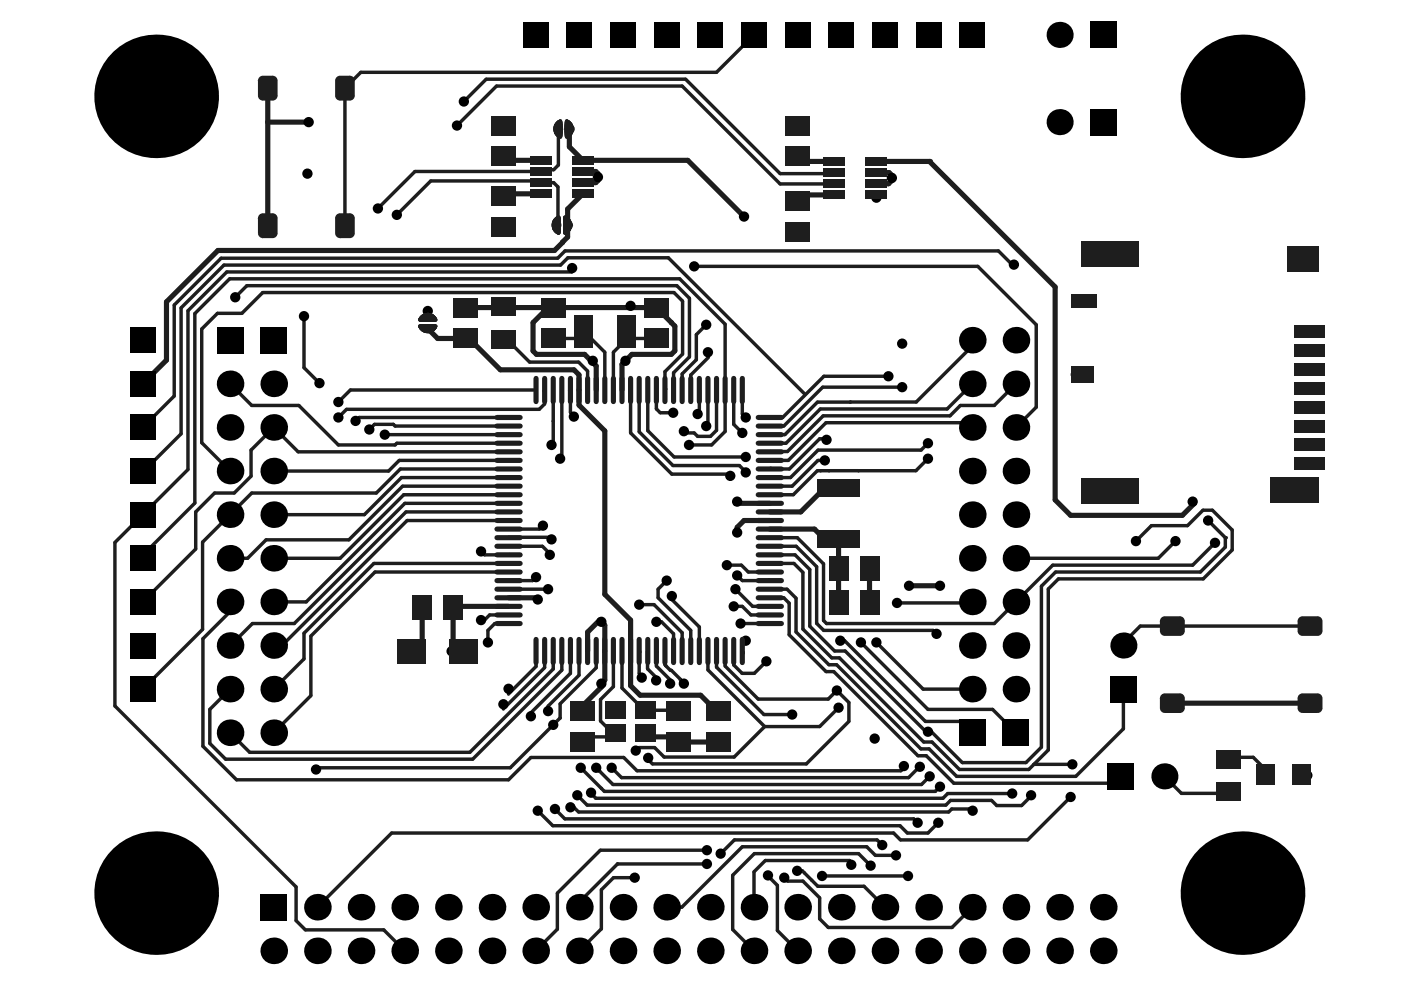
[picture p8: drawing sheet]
<svg xmlns="http://www.w3.org/2000/svg" width="297mm" height="210mm" viewBox="0 0 297 210" stroke-linecap="round" stroke-linejoin="round" font-family="sans-serif">
<g fill="none" stroke="#1e1e1e" stroke-width=".73">
<path d="M118.4 35l-1 1h-2.4l-.3 .4M118.4 25.9v1.4M121.3 56.8l-.1 .9M46.1 66.4h5.2M116.9 71.8h.4M122.7 76.8l1.9 1.9v4M123.1 71.7v.1M123.8 71.7h1.5M132.2 70.3v2.9M132.9 73.2h-1.4l-1.4 1.5M139.2 71.8h.3M73.5 86.8l-1.8 1.7"/>
<path d="M76.1 88.5l-.7 .7M84.1 94l-.3 .3M115.5 85.6l-1.2 1.2M115.5 82.7l-.2 .1M117.3 89.3h.1M117.3 94l-.4 .3M117.3 82.7h.1M120.9 87.4l.4 .4M121.3 87.8l.4 .5M121.3 87.8h.1M139.2 86.7l.8 .8M45.5 104.5h4.2"/>
<path d="M102 116.9l.7 .7M107.9 117.6h-.1M107.9 113.9l-.1 .1M115 115.8l1.6 1.6v.2M115.1 111.5l-.7 .7M116.5 113.9l.4 .5M48.8 136.9h.1M103.8 130.4l-1.1 1.1h-.7M104.9 132.2h2.9M113.7 138v3.3M113.7 122.4l-.8 .7M115.5 138v3.6"/>
<path d="M117.3 138v3.8M135.5 138l.2 .2M135.5 128.2h3.2M137.3 138v3.8M139.2 131.8h1.1M139.3 138.2l-.1-.2v3.2M139.5 124.9v1.8M107.8 146v1.1M112.6 151.1v.8M118.8 152.2l-1.5 1.5M118.8 152.2h.1M127.3 152.9l2.5 2.4h.8l-.9 .9"/>
<path d="M130.1 145.6l-2.8 2.7M134.8 159.1l.6-.6h3.4l2 2M136.1 143.3v.4M136.6 150.6h.2M139.1 143.6v.7M120.9 171.2h.8M122.4 168.6l2.1 2.1M123.1 162.8h.1M125.3 168.1v.1M127.1 163.5h.1M127.5 167.2h.1M127.5 167.2l.6 .6"/>
<path d="M137.4 160.7v.4l.9 .9M62.8 195.2l1.9 2M122.8 191.3v1.1M130.9 183.2h.1"/>
</g>
<g fill="none" stroke="#1e1e1e" stroke-width="1.1">
<path d="M106.7 33.2l.8 .8M107.2 41.1l-.5 .4M120.3 48.1v2.2M123.6 41.1l-3.3 3.2M90.7 69.7l2.1 2.1M90.7 65.9v.9l-.2 .2 .2 .3M113 74.4l.7 .7M116.2 65.2h1.1M121.7 78.4l1.1 1.1M132.6 76.5l-.7 .7M96.1 137.8l-.4 .3M127.1 131.5l1.1 1.1"/>
<path d="M128.2 144.2l-.7 .7v.8M136.8 155.3l.9 .9"/>
</g>
<circle cx="143.9" cy="156.2" r=".55" fill="#1e1e1e"/>
<g fill="none" stroke="#1e1e1e" stroke-width=".73">
<path d="M142.8 79v3.7l.2-.2M142.9 62l1.8 1.8M146.5 79.5v3.2M147.6 76.3l-3 3v3.4M145.5 91.8h1.7l.7 .7M148.3 87.4l-.4 .4M151.9 91.2l-1.3 1.3M153.7 91.5l-2.8 2.8M153.7 119.8h.4M154.7 100.5l.1 .2v.9M142.4 126.4v.7M150.1 138v4"/>
<path d="M151.9 138v3.5M153.7 138v3.2M155.6 138v3M142.1 144.1v.8M144.3 144v.2l.7 .7M162.3 182.4l-2.4 2.5M162.8 185.6v.1"/>
</g>
<path d="M143.1 69.1v5.3l-.8 .7M154.1 156.2l.2 .2" fill="none" stroke="#1e1e1e" stroke-width="1.1"/>
<circle cx="157.4" cy="138.4" r=".36" fill="#1e1e1e"/>
<g fill="none" stroke="#1e1e1e" stroke-width=".73">
<path d="M156.8 98.7l1.3 1.5M157.4 87.8l.7 .7M173.3 99.8h2.5M173.4 97.6h1.5M173.8 93h1.2l.2 .2M174 99.8h.1M175.8 99.8h.1M180.3 85.2v.1M182 99.8h.1M157.4 128.6l1.8 1.8M158.1 135.8l-.7 .8v1.8M166.9 124.9l1.9 1.9"/>
<path d="M173.1 132.2l1.5 1.5M174.6 131.6l.6 .6M176.3 139.5h1.7M175.7 140.9h1.7M177.4 146.4l-1.8 1.8M195.2 158.8h1.8M189.5 176.6l1.4 1.5M190.8 175.1l1.6 1.5M191.6 162.4v.4l-.6 .6M193.7 173.6l.9 .8M194.6 160.2h1.8M195.1 162.4l-.1 .2"/>
<path d="M198.9 174.8v-.4l-2.2 2.2M199.3 166.8l-1 1M169 184.6h1.1l.5 .5M173.8 194.8l1.8 1.8M174.3 185.4l.4 .3M180.1 182.4l.4 .4v.6M182 181l2.6 2.5"/>
</g>
<path d="M169 33.2l1.1 1M188.5 36.6l.6 .6v1.1M170.4 41.3l-1.4 1.3M174.9 114.4h2.9M174.9 103.4h2.9" fill="none" stroke="#1e1e1e" stroke-width="1.1"/>
<circle cx="196.3" cy="155.1" r=".36" fill="#1e1e1e"/>
<path d="M196.7 94l-1.4 1.4M197.8 133.7l.8 .7M196.7 155.1h.8" fill="none" stroke="#1e1e1e" stroke-width=".73"/>
<circle cx="197.1" cy="34.2" r=".55" fill="#1e1e1e"/>
<g fill="none" stroke="#1e1e1e" stroke-width=".73">
<path d="M103.1 16.8l-4.8 4.7M114.3 38.4l.4 .3h2.7l.9 .9v8.1M214.6 56.1h.4M36.9 64.7v19.3M64.5 67v11M128.2 74.7v8M130.1 74.7v8M206.1 72.1v1.3M228.1 79.4h.4M58 90.6l-4.8 4.8v5.6M74.3 82.7l-2.6 2.5M79.4 90l-1.1 1.1"/>
<path d="M83.4 90l.4 .3M115.5 82.7v2.9M117.3 89.3v4.7M120.9 82.7l-.1 .2M203.6 86l-2.2 2.2M249.2 114.7l-3.6 3.7M255.1 108.2h2M257.6 115.1l-4.7 4.7M48.8 127.6v2.1M64.5 134.3v5.4M103.4 133.7v2.5M120.9 138v4.8"/>
<path d="M122.8 138v5.2M130.1 138v7.6M135.5 138v4.8l.6 .5M44.5 150.4v7.2M106.7 149.3v1M116.2 149.7v1.1M118.8 149.2v3M127.3 148.3v4.6M137.3 141.8l1.8 1.8M143.9 149.7l-.9 .9M203.7 153l2.4 2.4M220.8 158.4l-3.3 3.3"/>
<path d="M222.3 159l-4.2 4.2M238.2 145.6v.5M114 171.9l3.2 3.2M121.7 171.2l1 1M127.1 163.5l2.9 2.8M129.7 162.8l2.1 2.1M201.8 171.5h3.7M210.2 169.7l1.1 1.1M218.6 168.6v.2l-2 2M260.4 160.6h5.3M62.8 188.1v7.1M118.2 189.4v7.6l-4.6 4.6"/>
<path d="M130.1 186.1l-2.6 2.6v8.2"/>
</g>
<path d="M56.8 18.7v7.2M120.7 31.1l2.9 2.9M120.3 44.3v3.4M35.3 64v12.4M116.2 65.2l-3.2 3.2v6M122.8 79.5v6.4M131.9 77.2v5.5M223.7 106l3.3 3.3M96.1 128.9v8.9M113.7 126.7l.3 .4M124.6 134v4M128.2 132.6v11.6" fill="none" stroke="#1e1e1e" stroke-width="1.1"/>
<circle cx="143.9" cy="157.3" r=".55" fill="#1e1e1e"/>
<g fill="none" stroke="#1e1e1e" stroke-width=".73">
<path d="M73.1 18.7v29.2M118.4 27.3v7.7M165.4 36.8h11.5M120.4 54.7l-1.5 1.5M211.7 53.2l2.9 2.9M38.4 65.3v26.7M39.9 65.9v33.6M41.3 66.5v40.2M42.8 69.8v24.1M55.7 62l-4.4 4.4M64.5 78l2.5 2.5M112.3 76.8h10.4"/>
<path d="M117.3 71.8h5.8M125.3 71.7l2.9 3M132.8 70.3l1.4 1.5h5M141 78.8v3.9l.2-.2M143.5 60.6l2.7 2.6v12.5l-3.4 3.3M144.7 63.8v11.3M149.7 68.9l-2.1 2v5.4M153.7 68.7v22.8M174.7 79.8h13.7M219.7 68.9v17.4M30.3 99.9h.2M53.4 86h10"/>
<path d="M71.7 94.3h12.1M79.4 90h4M84.9 99.4l-5.1 5.1M117.3 82.7v6.6M119.1 96.9l-.3 .4M120.9 82.7v4.7M135.5 82.7v8.9M137.3 82.7v8.6l5.6 5.6h15.2M139.2 82.7v4M140 87.5h2.7M142.7 98.7h14.1M146.1 94.3h4.8"/>
<path d="M147.9 92.5h2.7M148.3 82.7v4.7M150.1 82.7v7.3l-.4 .3M151.9 82.7v8.5M155.6 82.7v7.3M157.4 82.7v5.1M163.2 94h3.5M163.2 97.6h3.9M163.2 92.2h3.2M163.4 99.3l-.2 .1h4.2M165.9 88.5h-2.7l-.2 .2M167 95.7l-3.8 .1"/>
<path d="M173.3 99.8l-5.1 5.1h-5M173.3 85.3h7M175.8 99.8h6.2M196.7 97.3l-2.5 2.5M203.6 86h7.2M205.1 89.6l1 1M24.4 115v34.7M30.3 117.7v.7M41.5 108.5v7.9M43 114.9v18.5M53.2 101l-3.5 3.5M56.4 114.5l-3.9 3.9h-3.7"/>
<path d="M102.7 117.6h5.1M107.8 115.8h7.2M107.8 112.2h6.6M107.9 113.9h8.6M142.4 100.5h12.3M153.7 119.8h3.5l1.5 1.5M163.2 119.5h5.1l1.9 1.9v12M163.2 114h5.8l5.6 5.6v12M163.2 117.6h5.4M163.2 115.8h5.6M163.2 101.3h4.4M163.2 103.1h4.8"/>
<path d="M244.1 111.5l-3.3 3.2M261.3 112.4v4.2M43 135.4v22.8M53.5 132.2h8.9M58 136.9h1.8M65.9 134.9v12.6M103.8 130.4h4M104.9 132.2l-1.5 1.5M107.8 124.9h8.4M107.8 123.1h5.1M126.4 138v3.6M131.9 138v7.9"/>
<path d="M138.7 128.2l5.9 5.9v3.9M140.3 131.8l2.5 2.6v3.6M141 138v2.9l.2 .3M141.4 123.1l-1.9 1.8M142.4 127.1l5.9 5.8v5.1M146.5 133.7v4.3M155.6 128.6h1.8M156.3 122l1.1 1.1M156.3 122h.1M163 122.9l.2 .2M163.2 126.7h3l1.1 1.2v6.7M163.2 124.9h3.7"/>
<path d="M168.8 126.8v7.2M171.7 120.8v12l5.3 5.2h2.2M173.1 120.2v12M178.2 135.8h.9M206.1 127.6l-.2 .2M223.8 121.3l-3 3v34.1M224.4 122.7l-2.1 2.2v34.1M241.8 132.7l-3.6 3.6M44.5 157.6l3.3 3.4M123.5 156.2h6.2M136.8 150.6h6.2M142.1 142.1h.2l2 1.9"/>
<path d="M160.7 148.2h14.9M162 151.5h6M162.5 140.2l-2.6 2.6h-2.6M175.1 142.4h1.7M177.4 146.4l2.6 2.6v4M177.8 150l-4 4h-11.7M195.7 146.1h10.4M195.8 157.3h1.8M196.2 153h7.5M196.7 150.4h13.7l5 5M238.2 146.1v8.4M67.4 162.8l-.4 .4"/>
<path d="M125.3 168.2l1 1M126.4 162.8l.7 .7M132.2 160.6l2.9 2.8M140.8 160.5h14.9M155.7 178.1l-2.9 2.9M190.9 178.1h27M192.4 176.6h4.3M197.1 164.6l-1.7 1.7M201.8 171.5l-.7 .7M203.4 163.2h14.7M204 161.7h13.5M205.5 171.5l.7 .8"/>
<path d="M210.2 169.7h-8.7l-1 1M211.3 170.8h5.3M214.6 168.2h-13.7l-1 1M246.9 164.6l3.6 3.6h9.9M130.9 183.2h19M141.4 192.4h3.2M155.3 185.6v11.5M159.9 184.9v7.5M162.3 182.4h17.8M164.8 187.7v9.6l4.3 4.3M166.3 186.1l.7 .7h3.2M172.1 186.6l1.3 1.3h9.8l4.4 4.5"/>
<path d="M173.8 190.4v4.4M206.1 192.4l-4.3 4.2"/>
</g>
<g fill="none" stroke="#1e1e1e" stroke-width="1.1">
<path d="M65.4 25.9h-8.6v22M107.5 34h7.2M120.7 27.3v3.8M123.6 36.4h2.7l.5 .4v1.5M170.1 34.2h6.8M185.8 36.6h2.7M189.1 38.3l-.7 .7M107.2 41.1h7.5M120.3 50.3l-1 1.1M170.4 41.3h6.5M92.8 71.8h5.9M106.1 78.4h15.6"/>
<path d="M113.7 75.1h10.2M134 75.1h8.3M142.3 68.4h.1M142.3 68.4l.8 .7M223.7 60.8v45.2M128.2 91.4v34.6M156.3 106.4l-.4 .3M157.7 110.4l-1.4 1.4M163.2 112.2h9.5l2.2 2.2M163.2 108.5h6.6M177.8 114.4v13.4M89.5 135.8l-2.3 2.3"/>
<path d="M96.5 128.5l-.4 .4M107.8 126.7h5.9M127.1 131.5l-2.5 2.5M184.4 120.9v6.9M192.7 124.2h6.6M133.7 145.4l2 2h12.8M137.7 156.2h6.2M150.8 149.7h1.5"/>
</g>
<circle cx="259.8" cy="114" r=".36" fill="#1e1e1e"/>
<g fill="none" stroke="#1e1e1e" stroke-width=".73">
<path d="M103.1 16.8h42.3l20 20M159.9 7.4l-8 7.9h-75.4l-3.4 3.4M96.9 26.6l8.4-8.4h39.3l20.8 20.8h11.5M114.3 38.4h-23l-7.2 7.2M114.7 36.4h-26.7l-7.9 7.8M118.9 56.2h-71.4l-9.1 9.1M120.4 54.7h21.3l29 28.9M121.2 57.7h-73.1l-8.2 8.2M147.9 56.5h59.4l12.4 12.4M211.7 53.2h-91.9l-1.6 1.5h-71.3l-10 10M41.3 66.5l7.4-7.4h95.4l9.6 9.6M46.1 66.4l-3.3 3.4"/>
<path d="M55.7 62h87.2M107.5 71.9l4.8 4.9M143.5 60.6h-91.2l-2.4 2.4M144.7 75.1l-3.7 3.7M150.2 75.8l-3.7 3.7M174.7 79.8l-8.8 8.7M206.1 73.4l-11.8 11.8h-14M36.9 84l-6.6 6.6M38.4 92l-7.9 7.9M39.9 99.5l-15.5 15.5M42.8 93.9l6 6M48.8 81.4l4.6 4.6"/>
<path d="M58 90.6l5.2 5.2h44.6M63.4 86l8.3 8.3M73.5 86.8h40.8M74.3 82.7h39.4M76.1 88.5h31.7M81.6 92.2h26.2M83.8 90.3h24M84.1 94h23.7M84.9 99.4h22.9M107.8 97.6h-23.2l-2.2 2.3h-24.4M119.1 82.7v14.2M133.7 82.7v9.1l8.7 8.7"/>
<path d="M135.5 91.6l7.2 7.1M155.6 90l1.8 1.8M173.3 85.3l-6.9 6.9M173.4 97.6l-5.4 5.5M173.8 93l-6.4 6.4M182 99.8h12.2M191.3 82.1h-16.9l-8.2 8.2h-3M195.3 95.4h-21.9l-5.8 5.9M201.4 88.2h-26.9l-7.5 7.5M205.1 89.6h-30l-8 8M206.1 81.4l-5.3 5.3h-26.9l-7.2 7.3M215.4 81.4l-4.6 4.6"/>
<path d="M219.7 86.3l-4.3 4.3M41.3 106.7l-11 11M41.5 116.4l-11.2 11.2M45.5 104.5l-4 4M79.8 104.5h-26.4l-10.4 10.4M107.8 106.7h-22l-20.9 20.9h-6.9M107.8 101.3h-22.7l-7.8 7.8h-19.3M107.8 103.1h-22.4l-11.4 11.4h-17.6M107.8 104.9h-22.2l-13.5 13.5h-14.1M107.8 119.5h-28.5l-14.8 14.8M107.8 108.5h-21.7l-23.7 23.7M107.8 110.4h-21.5l-26.5 26.5"/>
<path d="M168.6 117.6l3.1 3.2M168.8 115.8l4.3 4.4M215.4 118.4h30.2M252.9 119.8h-29.7l-12.4 12.4h-35.6M255.1 108.2l-3.3 3.3h-7.7M256.1 110.4l3.7 3.6v2l-5.3 5.3h-30.7M257.1 108.2l4.2 4.2M261.3 116.6l-6.2 6.1h-30.7M43 133.4l-12.7 12.7M48.8 129.7l-5.8 5.7M53.5 132.2l-4.6 4.7M64.5 139.7l-6.5 6.4"/>
<path d="M107.8 121.3h-28.3l-13.6 13.6M119.1 138v4.1l-18.9 18.9h-52.4M139.5 126.7l7 7M155.9 124.9l3.7 3.7h3.6M157 132.2h6.2M157.4 123.1h5.8M158.7 121.3h4.5M159.2 130.4h4M167.3 134.6l7.8 7.8M168.8 134l6.9 6.9M170.2 133.4l6.1 6.1M174.6 133.7h23.2"/>
<path d="M178 139.5l17.8 17.8M179.1 135.8l17.1 17.2M179.2 138l17.1 17.1M182.5 136.2l14.2 14.2M185.8 136.2l9.9 9.9M190.2 127.8h15.7M241.8 132.7h36M24.4 149.7l38.4 38.4M43 158.2l7.1 7.1h57.7l4.8-4.7h19.6M48.8 146.1l-4.3 4.3M65.9 147.5l-7.9 7.9M113.7 141.3l-5.9 5.8"/>
<path d="M115.5 141.6l-8.8 8.7M117.3 141.8l-17.7 17.7h-46.7l-4.1-4.1M117.3 153.7l-9.1 9.1h-40.8M120.9 142.8l-8.3 8.3M122.8 143.2l-6.6 6.5M126.4 141.6l-7.6 7.6M131.9 145.9l4.7 4.7M139.2 141.2l2.9 2.9M141.2 141.2l.9 .9M150.1 142l12 12-6.4 6.5M151.9 141.5l10.1 10M153.7 141.2l7 7"/>
<path d="M155.6 141l1.7 1.8M176.8 142.4l17.8 17.8M177.4 140.9l17.8 17.9M180 153l-9 9h-32.7M197.5 155.1l6.5 6.6M197.6 157.3l5.8 5.9M238.2 154.5l-10.1 10.1h-25.3l-5.8-5.8M117.2 175.1h73.6M117.7 171.5l2.1 2.1h73.9M122.7 172.2h78.4M123.1 162.8l4.4 4.4M124.5 170.7h76"/>
<path d="M126.3 169.2h73.6M128.1 167.8h70.2M130 166.3h65.4M135.1 163.4h55.9M155.7 178.1h30.3l1.1 1.1M189.5 176.6h-106.5l-15.7 15.8M195 162.5l-2.4 2.4h-60.8M196.4 160.2l5.8 5.9h34l1.4-1.5M219.2 162.1h8.2M227 169l-9.1 9.1M265.7 160.6l3.8 3.8M64.7 197.2h16.7l4.4 4.4"/>
<path d="M127.5 196.9l-4.7 4.7M130.1 186.1h4.5M130.9 183.2l-8.1 8.1M149.9 180.3h-22.6l-9.1 9.1M155.3 197.1l4.6 4.5M162.8 185.7l2 2M170.2 186.8l3.6 3.6M170.6 185.1l1.5 1.5M174.7 185.7h17.8M175.6 196.6h26.2M182 181h-22.1l-4.6 4.6M190 181.4h-4.4l-1.8-1.9h-26.4l-12.8 12.9"/>
</g>
<g fill="none" stroke="#1e1e1e" stroke-width="1.1">
<path d="M123.6 34h22.2l11.9 11.9M126.8 38.3l-.5 .4h-2.7M185.8 39h2.6M185.8 34.2h11.3l26.6 26.6M119.3 51.4l-1.7 1.7h-71.4l-10.9 10.9M35.3 76.4l-5 5M98.7 65.2h17.5M99.4 71.8l6.7 6.6M117.3 65.2h21.9l3.1 3.2M123.9 75.1l2.5 2.5v5.1M134 75.1l-1.4 1.4M122.8 85.9l5.4 5.5"/>
<path d="M155.9 106.7h7.3M156.3 111.8v1.1M157.7 110.4h5.5M174.9 103.4l-5.1 5.1M253.2 106.7l-2.5 2.6h-23.7M89.5 128.9v6.9M96.4 128.6h11.4M128.2 126l5.5 5.5v13.9M127.5 145.7l-4 4M143.9 157.3h8.4M148.5 147.4l2.3 2.3M248.6 149.1h29.2"/>
</g>
<g fill="#000">
<circle cx="56.8" cy="18.7" r="1.09"/>
<circle cx="224.7" cy="7.4" r="2.77"/>
<circle cx="33.1" cy="20.4" r="13.1"/>
<circle cx="65.2" cy="36.8" r="1.09"/>
<circle cx="65.4" cy="25.9" r="1.09"/>
<circle cx="96.9" cy="26.6" r="1.09"/>
<circle cx="98.3" cy="21.5" r="1.09"/>
<circle cx="106.7" cy="33.2" r="1.09"/>
<circle cx="106.7" cy="26.6" r="1.09"/>
<circle cx="126.8" cy="37.5" r="1.09"/>
<circle cx="169" cy="33.2" r="1.09"/>
<circle cx="169" cy="26.6" r="1.09"/>
<circle cx="189.1" cy="37.7" r="1.09"/>
<circle cx="224.7" cy="25.9" r="2.77"/>
<circle cx="263.4" cy="20.4" r="13.1"/>
<circle cx="56.8" cy="47.9" r="1.09"/>
<circle cx="73.2" cy="47.7" r="1.09"/>
<circle cx="80.1" cy="44.2" r="1.09"/>
<circle cx="84.1" cy="45.6" r="1.09"/>
<circle cx="106.7" cy="41.5" r="1.09"/>
<circle cx="106.7" cy="48.1" r="1.09"/>
<circle cx="121.3" cy="56.8" r="1.09"/>
<circle cx="147.2" cy="56.5" r="1.09"/>
<circle cx="157.8" cy="45.9" r="1.09"/>
<circle cx="169" cy="42.6" r="1.09"/>
<circle cx="169" cy="49.2" r="1.09"/>
<circle cx="185.8" cy="41.9" r="1.09"/>
<circle cx="215" cy="56.1" r="1.09"/>
<circle cx="49.9" cy="63" r="1.09"/>
<circle cx="64.5" cy="67" r="1.09"/>
<circle cx="90.7" cy="65.9" r="1.09"/>
<circle cx="98.7" cy="65.2" r="1.09"/>
<circle cx="106.7" cy="65" r="1.09"/>
<circle cx="117.3" cy="65.2" r="1.09"/>
<circle cx="125.7" cy="76.5" r="1.09"/>
<circle cx="132.6" cy="76.5" r="1.09"/>
<circle cx="133.7" cy="64.8" r="1.09"/>
<circle cx="149.7" cy="68.9" r="1.09"/>
<circle cx="150.1" cy="74.7" r="1.09"/>
<circle cx="188.4" cy="79.8" r="1.09"/>
<circle cx="191.3" cy="72.9" r="1.09"/>
<circle cx="206.1" cy="72.1" r="2.82"/>
<circle cx="215.4" cy="72.1" r="2.82"/>
<circle cx="228.1" cy="79.4" r="1.09"/>
<circle cx="228.8" cy="63.8" r="1.09"/>
<circle cx="276.6" cy="70.3" r="1.09"/>
<circle cx="276.6" cy="74.3" r="1.09"/>
<circle cx="276.6" cy="78.3" r="1.09"/>
<circle cx="48.8" cy="99.9" r="2.82"/>
<circle cx="48.8" cy="81.4" r="2.82"/>
<circle cx="48.8" cy="90.6" r="2.82"/>
<circle cx="58" cy="99.9" r="2.82"/>
<circle cx="58" cy="81.4" r="2.82"/>
<circle cx="58" cy="90.6" r="2.82"/>
<circle cx="67.7" cy="81.2" r="1.09"/>
<circle cx="71.7" cy="88.5" r="1.09"/>
<circle cx="71.7" cy="85.2" r="1.09"/>
<circle cx="75.4" cy="89.2" r="1.09"/>
<circle cx="78.3" cy="91.1" r="1.09"/>
<circle cx="81.6" cy="92.2" r="1.09"/>
<circle cx="116.9" cy="94.3" r="1.09"/>
<circle cx="118.8" cy="97.3" r="1.09"/>
<circle cx="121.7" cy="88.3" r="1.09"/>
<circle cx="142.7" cy="87.5" r="1.09"/>
<circle cx="145" cy="91.4" r="1.09"/>
<circle cx="146.1" cy="94.3" r="1.09"/>
<circle cx="147.9" cy="87.8" r="1.09"/>
<circle cx="149.7" cy="90.3" r="1.09"/>
<circle cx="157.4" cy="91.8" r="1.09"/>
<circle cx="158.1" cy="96.9" r="1.09"/>
<circle cx="158.1" cy="88.5" r="1.09"/>
<circle cx="174.9" cy="97.6" r="1.09"/>
<circle cx="175.2" cy="93.2" r="1.09"/>
<circle cx="191.3" cy="82.1" r="1.09"/>
<circle cx="196.7" cy="97.3" r="1.09"/>
<circle cx="196.7" cy="94" r="1.09"/>
<circle cx="206.1" cy="99.9" r="2.82"/>
<circle cx="206.1" cy="81.4" r="2.82"/>
<circle cx="206.1" cy="90.6" r="2.82"/>
<circle cx="215.4" cy="99.9" r="2.82"/>
<circle cx="215.4" cy="81.4" r="2.82"/>
<circle cx="215.4" cy="90.6" r="2.82"/>
<circle cx="276.6" cy="82.3" r="1.09"/>
<circle cx="276.6" cy="98.3" r="1.09"/>
<circle cx="276.6" cy="86.3" r="1.09"/>
<circle cx="276.6" cy="90.3" r="1.09"/>
<circle cx="276.6" cy="94.3" r="1.09"/>
<circle cx="48.8" cy="109.1" r="2.82"/>
<circle cx="48.8" cy="118.4" r="2.82"/>
<circle cx="58" cy="109.1" r="2.82"/>
<circle cx="58" cy="118.4" r="2.82"/>
<circle cx="102" cy="116.9" r="1.09"/>
<circle cx="115.1" cy="111.5" r="1.09"/>
<circle cx="116.6" cy="117.6" r="1.09"/>
<circle cx="116.9" cy="114.4" r="1.09"/>
<circle cx="154.1" cy="119.8" r="1.09"/>
<circle cx="154.8" cy="100.9" r="1.09"/>
<circle cx="156.3" cy="112.9" r="1.09"/>
<circle cx="156.3" cy="106.4" r="1.09"/>
<circle cx="158.1" cy="100.2" r="1.09"/>
<circle cx="206.1" cy="109.1" r="2.82"/>
<circle cx="206.1" cy="118.4" r="2.82"/>
<circle cx="215.4" cy="109.1" r="2.82"/>
<circle cx="215.4" cy="118.4" r="2.82"/>
<circle cx="240.8" cy="114.7" r="1.09"/>
<circle cx="249.2" cy="114.7" r="1.09"/>
<circle cx="252.9" cy="106.4" r="1.09"/>
<circle cx="256.1" cy="110.4" r="1.09"/>
<circle cx="257.6" cy="115.1" r="1.09"/>
<circle cx="48.8" cy="127.6" r="2.82"/>
<circle cx="48.8" cy="136.9" r="2.82"/>
<circle cx="58" cy="127.6" r="2.82"/>
<circle cx="58" cy="136.9" r="2.82"/>
<circle cx="88.1" cy="138" r="1.09"/>
<circle cx="95.7" cy="138.1" r="1.09"/>
<circle cx="102" cy="131.5" r="1.09"/>
<circle cx="103.4" cy="136.2" r="1.09"/>
<circle cx="113.7" cy="122.4" r="1.09"/>
<circle cx="114" cy="127.1" r="1.09"/>
<circle cx="116.2" cy="124.9" r="1.09"/>
<circle cx="127.5" cy="131.8" r="1.09"/>
<circle cx="135.5" cy="128.2" r="1.09"/>
<circle cx="139.2" cy="131.8" r="1.09"/>
<circle cx="141.4" cy="123.1" r="1.09"/>
<circle cx="142.4" cy="126.4" r="1.09"/>
<circle cx="155.6" cy="128.6" r="1.09"/>
<circle cx="155.9" cy="124.9" r="1.09"/>
<circle cx="156.3" cy="122" r="1.09"/>
<circle cx="157" cy="132.2" r="1.09"/>
<circle cx="158.1" cy="135.8" r="1.09"/>
<circle cx="178.2" cy="135.8" r="1.09"/>
<circle cx="182.5" cy="136.2" r="1.09"/>
<circle cx="184.4" cy="120.6" r="1.09"/>
<circle cx="184.4" cy="127.8" r="1.09"/>
<circle cx="185.8" cy="136.2" r="1.09"/>
<circle cx="190.2" cy="127.8" r="1.09"/>
<circle cx="192.7" cy="124.2" r="1.09"/>
<circle cx="198.6" cy="134.4" r="1.09"/>
<circle cx="199.3" cy="124.2" r="1.09"/>
<circle cx="206.1" cy="136.9" r="2.82"/>
<circle cx="206.1" cy="127.6" r="2.82"/>
<circle cx="215.4" cy="136.9" r="2.82"/>
<circle cx="215.4" cy="127.6" r="2.82"/>
<circle cx="238.2" cy="136.9" r="2.77"/>
<circle cx="48.8" cy="155.4" r="2.82"/>
<circle cx="48.8" cy="146.1" r="2.82"/>
<circle cx="58" cy="155.4" r="2.82"/>
<circle cx="58" cy="146.1" r="2.82"/>
<circle cx="106.7" cy="149.3" r="1.09"/>
<circle cx="107.8" cy="146" r="1.09"/>
<circle cx="112.6" cy="151.9" r="1.09"/>
<circle cx="116.2" cy="150.8" r="1.09"/>
<circle cx="117.3" cy="153.7" r="1.09"/>
<circle cx="127.5" cy="144.9" r="1.09"/>
<circle cx="130.8" cy="150.8" r="1.09"/>
<circle cx="134.8" cy="159.1" r="1.09"/>
<circle cx="136.1" cy="143.7" r="1.09"/>
<circle cx="136.8" cy="155.3" r="1.09"/>
<circle cx="139.1" cy="144.3" r="1.09"/>
<circle cx="142.1" cy="144.9" r="1.09"/>
<circle cx="143.9" cy="157.3" r="1.09"/>
<circle cx="145" cy="144.9" r="1.09"/>
<circle cx="162.5" cy="140.2" r="1.09"/>
<circle cx="168" cy="151.5" r="1.09"/>
<circle cx="177.4" cy="146.4" r="1.09"/>
<circle cx="177.8" cy="150" r="1.09"/>
<circle cx="185.4" cy="156.6" r="1.09"/>
<circle cx="196.7" cy="155.1" r="1.09"/>
<circle cx="206.1" cy="146.1" r="2.82"/>
<circle cx="215.4" cy="146.1" r="2.82"/>
<circle cx="248.6" cy="149.1" r="1.09"/>
<circle cx="277.8" cy="149.1" r="1.09"/>
<circle cx="67" cy="163.2" r="1.09"/>
<circle cx="114" cy="171.9" r="1.09"/>
<circle cx="117.7" cy="171.5" r="1.09"/>
<circle cx="120.9" cy="171.2" r="1.09"/>
<circle cx="122.4" cy="168.6" r="1.09"/>
<circle cx="123.1" cy="162.8" r="1.09"/>
<circle cx="125.3" cy="168.1" r="1.09"/>
<circle cx="126.4" cy="162.8" r="1.09"/>
<circle cx="129.7" cy="162.8" r="1.09"/>
<circle cx="137.4" cy="160.7" r="1.09"/>
<circle cx="187.1" cy="179.2" r="1.09"/>
<circle cx="191.6" cy="162.4" r="1.09"/>
<circle cx="194.6" cy="174.4" r="1.09"/>
<circle cx="195" cy="162.6" r="1.09"/>
<circle cx="197.1" cy="164.6" r="1.09"/>
<circle cx="198.9" cy="174.4" r="1.09"/>
<circle cx="199.3" cy="166.8" r="1.09"/>
<circle cx="206.2" cy="171.9" r="1.09"/>
<circle cx="214.6" cy="168.2" r="1.09"/>
<circle cx="218.6" cy="168.6" r="1.09"/>
<circle cx="227" cy="169" r="1.09"/>
<circle cx="227.4" cy="162.1" r="1.09"/>
<circle cx="246.9" cy="164.6" r="2.77"/>
<circle cx="277.2" cy="164.4" r="1.09"/>
<circle cx="33.1" cy="189.4" r="13.1"/>
<circle cx="67.3" cy="192.4" r="2.82"/>
<circle cx="76.6" cy="192.4" r="2.82"/>
<circle cx="85.8" cy="192.4" r="2.82"/>
<circle cx="95.1" cy="192.4" r="2.82"/>
<circle cx="104.3" cy="192.4" r="2.82"/>
<circle cx="113.6" cy="192.4" r="2.82"/>
<circle cx="122.8" cy="192.4" r="2.82"/>
<circle cx="132.1" cy="192.4" r="2.82"/>
<circle cx="134.6" cy="186.1" r="1.09"/>
<circle cx="141.4" cy="192.4" r="2.82"/>
<circle cx="149.9" cy="183.2" r="1.09"/>
<circle cx="149.9" cy="180.3" r="1.09"/>
<circle cx="150.6" cy="192.4" r="2.82"/>
<circle cx="152.8" cy="181" r="1.09"/>
<circle cx="159.9" cy="192.4" r="2.82"/>
<circle cx="162.8" cy="185.6" r="1.09"/>
<circle cx="166.3" cy="186.1" r="1.09"/>
<circle cx="169" cy="184.6" r="1.09"/>
<circle cx="169.1" cy="192.4" r="2.82"/>
<circle cx="174.3" cy="185.7" r="1.09"/>
<circle cx="178.4" cy="192.4" r="2.82"/>
<circle cx="180.5" cy="183.4" r="1.09"/>
<circle cx="184.6" cy="183.5" r="1.09"/>
<circle cx="187.6" cy="192.4" r="2.82"/>
<circle cx="190" cy="181.4" r="1.09"/>
<circle cx="192.5" cy="185.7" r="1.09"/>
<circle cx="196.9" cy="192.4" r="2.82"/>
<circle cx="206.1" cy="192.4" r="2.82"/>
<circle cx="215.4" cy="192.4" r="2.82"/>
<circle cx="224.7" cy="192.4" r="2.82"/>
<circle cx="233.9" cy="192.4" r="2.82"/>
<circle cx="263.4" cy="189.4" r="13.1"/>
<circle cx="58" cy="201.6" r="2.82"/>
<circle cx="67.3" cy="201.6" r="2.82"/>
<circle cx="76.6" cy="201.6" r="2.82"/>
<circle cx="85.8" cy="201.6" r="2.82"/>
<circle cx="95.1" cy="201.6" r="2.82"/>
<circle cx="104.3" cy="201.6" r="2.82"/>
<circle cx="113.6" cy="201.6" r="2.82"/>
<circle cx="122.8" cy="201.6" r="2.82"/>
<circle cx="132.1" cy="201.6" r="2.82"/>
<circle cx="141.4" cy="201.6" r="2.82"/>
<circle cx="150.6" cy="201.6" r="2.82"/>
<circle cx="159.9" cy="201.6" r="2.82"/>
<circle cx="169.1" cy="201.6" r="2.82"/>
<circle cx="178.4" cy="201.6" r="2.82"/>
<circle cx="187.6" cy="201.6" r="2.82"/>
<circle cx="196.9" cy="201.6" r="2.82"/>
<circle cx="206.1" cy="201.6" r="2.82"/>
<circle cx="215.4" cy="201.6" r="2.82"/>
<circle cx="224.7" cy="201.6" r="2.82"/>
<circle cx="233.9" cy="201.6" r="2.82"/>
</g>
<g fill="#000">
<path d="M110.8 4.7h5.5v5.4h-5.5z" fill-rule="evenodd"/>
<path d="M120.1 4.7h5.5v5.4h-5.5z" fill-rule="evenodd"/>
<path d="M129.4 4.7h5.4v5.4h-5.4z" fill-rule="evenodd"/>
<path d="M138.6 4.7h5.5v5.4h-5.5z" fill-rule="evenodd"/>
<path d="M147.9 4.7h5.4v5.4h-5.4z" fill-rule="evenodd"/>
<path d="M157.1 4.7h5.5v5.4h-5.5z" fill-rule="evenodd"/>
<path d="M166.4 4.7h5.5v5.4h-5.5z" fill-rule="evenodd"/>
<path d="M175.6 4.7h5.5v5.4h-5.5z" fill-rule="evenodd"/>
<path d="M184.9 4.7h5.5v5.4h-5.5z" fill-rule="evenodd"/>
<path d="M194.2 4.7h5.4v5.4h-5.4z" fill-rule="evenodd"/>
<path d="M203.4 4.7h5.5v5.4h-5.5z" fill-rule="evenodd"/>
<path d="M231.1 4.6h5.6v5.6h-5.6z" fill-rule="evenodd"/>
<path d="M231.1 23.1h5.6v5.6h-5.6z" fill-rule="evenodd"/>
<path d="M27.5 69.4h5.5v5.5h-5.5z" fill-rule="evenodd"/>
<path d="M27.5 78.6h5.5v5.5h-5.5z" fill-rule="evenodd"/>
<path d="M46 69.3h5.6v5.7h-5.6z" fill-rule="evenodd"/>
<path d="M55.2 69.3h5.7v5.7h-5.7z" fill-rule="evenodd"/>
<path d="M27.5 97.1h5.5v5.5h-5.5z" fill-rule="evenodd"/>
<path d="M27.5 87.9h5.5v5.5h-5.5z" fill-rule="evenodd"/>
<path d="M27.5 106.4h5.5v5.5h-5.5z" fill-rule="evenodd"/>
<path d="M27.5 115.6h5.5v5.5h-5.5z" fill-rule="evenodd"/>
<path d="M27.5 124.9h5.5v5.4h-5.5z" fill-rule="evenodd"/>
<path d="M27.5 134.1h5.5v5.5h-5.5z" fill-rule="evenodd"/>
<path d="M27.5 143.4h5.5v5.4h-5.5z" fill-rule="evenodd"/>
<path d="M203.3 152.5h5.7v5.7h-5.7z" fill-rule="evenodd"/>
<path d="M212.6 152.5h5.6v5.7h-5.6z" fill-rule="evenodd"/>
<path d="M235.4 143.3h5.6v5.6h-5.6z" fill-rule="evenodd"/>
<path d="M234.9 161.8h5.5v5.6h-5.5z" fill-rule="evenodd"/>
<path d="M55.2 189.5h5.7v5.7h-5.7z" fill-rule="evenodd"/>
</g>
<circle cx="90.7" cy="69.7" r=".96" fill="#1e1e1e"/>
<path d="M90.5 69.7h.4M90.5 67.3h.4" fill="none" stroke="#1e1e1e" stroke-width="1.9"/>
<circle cx="90.7" cy="67.3" r=".96" fill="#1e1e1e"/>
<g fill="none" stroke="#1e1e1e" stroke-width="1.1">
<path d="M105.4 99.4h4.9M105.4 92.2h4.9M105.4 94h4.9M105.4 95.8h4.9M105.4 88.5h4.9M105.4 114h4.9M105.4 115.8h4.9M105.4 117.6h4.9M105.4 119.5h4.9M105.4 106.7h4.9M105.4 108.5h4.9M105.4 110.4h4.9"/>
<path d="M105.4 101.3h4.9M105.4 103.1h4.9M105.4 128.6h4.9M105.4 130.4h4.9M105.4 132.2h4.9M105.4 121.3h4.9M105.4 123.1h4.9M105.4 124.9h4.9M105.4 126.7h4.9"/>
</g>
<circle cx="117.9" cy="47.7" r=".96" fill="#1e1e1e"/>
<path d="M117.9 47.5v.4M117.9 47.4v.7" fill="none" stroke="#1e1e1e" stroke-width="1.9"/>
<path d="M118 47.2v1.1" fill="none" stroke="#1e1e1e" stroke-width="1.8"/>
<g fill="#1e1e1e">
<path d="M112.4 40.2h4.5v1.8h-4.5z" fill-rule="evenodd"/>
<path d="M112.4 33.1h4.5v1.8h-4.5z" fill-rule="evenodd"/>
<path d="M112.4 35.4h4.5v1.9h-4.5z" fill-rule="evenodd"/>
</g>
<path d="M120.3 47.2v1.1M120.3 47.3v.9" fill="none" stroke="#1e1e1e" stroke-width="1.8"/>
<path d="M120.3 47.4v.7" fill="none" stroke="#1e1e1e" stroke-width="1.9"/>
<circle cx="120.3" cy="47.7" r=".96" fill="#1e1e1e"/>
<g fill="#1e1e1e">
<path d="M121.3 40.2h4.6v1.8h-4.6z" fill-rule="evenodd"/>
<path d="M121.3 35.5h4.6v1.8h-4.6z" fill-rule="evenodd"/>
<path d="M121.3 33.1h4.6v1.8h-4.6z" fill-rule="evenodd"/>
</g>
<path d="M120.2 25.7v3.3" fill="none" stroke="#1e1e1e" stroke-width=".82"/>
<path d="M120.2 25.8v3.1" fill="none" stroke="#1e1e1e" stroke-width=".91"/>
<path d="M120.1 25.6v3.5" fill="none" stroke="#1e1e1e" stroke-width=".73"/>
<path d="M120.3 25.9v2.9" fill="none" stroke="#1e1e1e" stroke-width="1"/>
<path d="M120.3 25.9v2.9" fill="none" stroke="#1e1e1e" stroke-width="1.1"/>
<path d="M120.7 26.8v1.1M120.7 26.9v.9" fill="none" stroke="#1e1e1e" stroke-width="1.8"/>
<path d="M120.3 26v2.7" fill="none" stroke="#1e1e1e" stroke-width="1.2"/>
<path d="M120.4 26.1v2.5" fill="none" stroke="#1e1e1e" stroke-width="1.3"/>
<path d="M120.4 26.2v2.3" fill="none" stroke="#1e1e1e" stroke-width="1.4"/>
<path d="M120.5 26.3v2.1M120.5 26.4v1.9" fill="none" stroke="#1e1e1e" stroke-width="1.5"/>
<path d="M120.6 26.5v1.7" fill="none" stroke="#1e1e1e" stroke-width="1.6"/>
<path d="M120.6 26.6v1.5M120.6 26.7v1.3" fill="none" stroke="#1e1e1e" stroke-width="1.7"/>
<path d="M120.7 27v.7" fill="none" stroke="#1e1e1e" stroke-width="1.9"/>
<g fill="#1e1e1e">
<path d="M54.7 46.3h1zM54.9 45.6l.8-.4v1.1h-1z"/>
<path d="M55.7 49.4v1.1zM54.7 49.4h1v1.1a1.04 1.04 0 0 1-1-1.1z"/>
<path d="M57.8 49.4h1.1zM57.8 49.4h1.1a1.04 1.04 0 0 1-1.1 1.1z"/>
<path d="M57.8 45.2v1.1zM57.8 45.2a1.04 1.04 0 0 1 1.1 1.1h-1.1z"/>
<path d="M54.7 17.1h1zM54.9 16.5l.8-.4v1h-1z"/>
<path d="M55.7 20.3v1zM54.7 20.3h1v1a1.04 1.04 0 0 1-1-1z"/>
<path d="M57.8 20.3h1.1zM57.8 20.3h1.1a1.04 1.04 0 0 1-1.1 1z"/>
<path d="M57.8 16.1v1zM57.8 16.1a1.04 1.04 0 0 1 1.1 1h-1.1z"/>
<circle cx="120.7" cy="27.3" r=".96"/>
</g>
<g fill="#1e1e1e">
<path d="M54.7 46.3l1-1.1h2.1l1.1 1.1v3.1l-1.1 1.1h-2.1l-1-1.1z" fill-rule="evenodd"/>
<path d="M54.7 17.1l1-1h2.1l1.1 1v3.2l-1.1 1h-2.1l-1-1z" fill-rule="evenodd"/>
</g>
<path d="M105.4 90.3h4.9M105.4 97.6h4.9M113.7 80.2v4.9M115.5 80.2v4.9M117.3 80.2v4.9M105.4 104.9h4.9M105.4 112.2h4.9M113.7 135.6v4.9M115.5 135.6v4.9M117.3 135.6v4.9" fill="none" stroke="#1e1e1e" stroke-width="1.1"/>
<path d="M112.4 37.8h4.5v1.8h-4.5z" fill-rule="evenodd" fill="#1e1e1e"/>
<path d="M118 47v1.5" fill="none" stroke="#1e1e1e" stroke-width="1.7"/>
<path d="M118 46.9v1.7" fill="none" stroke="#1e1e1e" stroke-width="1.6"/>
<path d="M118.1 46.7v2.1" fill="none" stroke="#1e1e1e" stroke-width="1.5"/>
<path d="M118.2 46.6v2.3" fill="none" stroke="#1e1e1e" stroke-width="1.4"/>
<path d="M118.2 46.5v2.5" fill="none" stroke="#1e1e1e" stroke-width="1.3"/>
<path d="M118.3 46.4v2.7" fill="none" stroke="#1e1e1e" stroke-width="1.2"/>
<path d="M118.3 46.3v2.9" fill="none" stroke="#1e1e1e" stroke-width="1.1"/>
<path d="M118.3 46.2v3" fill="none" stroke="#1e1e1e" stroke-width="1"/>
<path d="M118.5 46v3.4" fill="none" stroke="#1e1e1e" stroke-width=".73"/>
<path d="M118.4 46.2v3.1" fill="none" stroke="#1e1e1e" stroke-width=".91"/>
<path d="M118.4 46.1v3.3" fill="none" stroke="#1e1e1e" stroke-width=".82"/>
<g fill="#1e1e1e">
<path d="M120.9 148.7h5.2v4.2h-5.2z" fill-rule="evenodd"/>
<path d="M120.9 155.2h5.2v4.2h-5.2z" fill-rule="evenodd"/>
</g>
<path d="M120.9 135.6v4.9M122.8 135.6v4.9M124.6 135.6v4.9" fill="none" stroke="#1e1e1e" stroke-width="1.1"/>
<path d="M121.7 66.9h4v6.9h-4z" fill-rule="evenodd" fill="#1e1e1e"/>
<path d="M120.9 80.2v4.9M122.8 80.2v4.9M124.6 80.2v4.9" fill="none" stroke="#1e1e1e" stroke-width="1.1"/>
<path d="M121.3 37.8h4.6v1.8h-4.6z" fill-rule="evenodd" fill="#1e1e1e"/>
<path d="M119.8 46.1v3.3" fill="none" stroke="#1e1e1e" stroke-width=".82"/>
<path d="M119.8 46.2v3.1" fill="none" stroke="#1e1e1e" stroke-width=".91"/>
<path d="M119.8 46v3.4" fill="none" stroke="#1e1e1e" stroke-width=".73"/>
<path d="M119.9 46.2v3" fill="none" stroke="#1e1e1e" stroke-width="1"/>
<path d="M119.9 46.3v2.9" fill="none" stroke="#1e1e1e" stroke-width="1.1"/>
<path d="M120 46.4v2.7" fill="none" stroke="#1e1e1e" stroke-width="1.2"/>
<path d="M120 46.5v2.5" fill="none" stroke="#1e1e1e" stroke-width="1.3"/>
<path d="M120.1 46.6v2.3" fill="none" stroke="#1e1e1e" stroke-width="1.4"/>
<path d="M120.1 46.7v2.1M120.2 46.8v1.9" fill="none" stroke="#1e1e1e" stroke-width="1.5"/>
<path d="M120.2 46.9v1.7" fill="none" stroke="#1e1e1e" stroke-width="1.6"/>
<path d="M120.2 47v1.5M120.3 47.1v1.3" fill="none" stroke="#1e1e1e" stroke-width="1.7"/>
<g fill="#1e1e1e">
<path d="M128.4 148.8h4.4v3.6h-4.4z" fill-rule="evenodd"/>
<path d="M128.4 153.5h4.4v3.6h-4.4z" fill-rule="evenodd"/>
</g>
<path d="M128.2 80.2v4.9M130.1 80.2v4.9M131.9 80.2v4.9M128.2 135.6v4.9M130.1 135.6v4.9M131.9 135.6v4.9" fill="none" stroke="#1e1e1e" stroke-width="1.1"/>
<g fill="#1e1e1e">
<path d="M134.6 148.8h4.4v3.6h-4.4z" fill-rule="evenodd"/>
<path d="M134.6 153.5h4.4v3.6h-4.4z" fill-rule="evenodd"/>
</g>
<path d="M135.5 80.2v4.9M137.3 80.2v4.9M139.2 80.2v4.9M142.8 80.2v4.9M144.6 80.2v4.9M146.5 80.2v4.9M135.5 135.6v4.9M137.3 135.6v4.9M139.2 135.6v4.9M142.8 135.6v4.9M144.6 135.6v4.9M146.5 135.6v4.9" fill="none" stroke="#1e1e1e" stroke-width="1.1"/>
<g fill="#1e1e1e">
<path d="M149.6 148.7h5.3v4.2h-5.3z" fill-rule="evenodd"/>
<path d="M149.6 155.2h5.3v4.2h-5.3z" fill-rule="evenodd"/>
</g>
<path d="M150.1 80.2v4.9M151.9 80.2v4.9M153.7 80.2v4.9M157.4 80.2v4.9M150.1 135.6v4.9M151.9 135.6v4.9M153.7 135.6v4.9M157.4 135.6v4.9" fill="none" stroke="#1e1e1e" stroke-width="1.1"/>
<g fill="#1e1e1e">
<path d="M245.9 148.1l1.1-1.1h3.2l1 1.1v2l-1 1.1h-3.2l-1.1-1.1z" fill-rule="evenodd"/>
<path d="M245.9 131.7l1.1-1h3.2l1 1v2.1l-1 1h-3.2l-1.1-1z" fill-rule="evenodd"/>
<path d="M275.1 148.1l1.1-1.1h3.1l1.1 1.1v2l-1.1 1.1h-3.1l-1.1-1.1z" fill-rule="evenodd"/>
<path d="M275.1 131.7l1.1-1h3.1l1.1 1v2.1l-1.1 1h-3.1l-1.1-1z" fill-rule="evenodd"/>
<path d="M84.2 135.6h6v5.1h-6z" fill-rule="evenodd"/>
</g>
<g fill="#1e1e1e">
<path d="M247 150.1v1.1zM245.9 150.1h1.1v1.1a1.04 1.04 0 0 1-1.1-1.1z"/>
<path d="M250.2 150.1h1zM250.2 150.1h1a1.04 1.04 0 0 1-1 1.1z"/>
<path d="M250.2 147v1.1zM250.2 147a1.04 1.04 0 0 1 1 1.1h-1z"/>
<path d="M245.9 148.1h1.1zM246.1 147.4l.9-.4v1.1h-1.1z"/>
<path d="M247 133.8v1zM245.9 133.8h1.1v1a1.04 1.04 0 0 1-1.1-1z"/>
<path d="M250.2 133.8h1zM250.2 133.8h1a1.04 1.04 0 0 1-1 1z"/>
<path d="M250.2 130.7v1zM250.2 130.7a1.04 1.04 0 0 1 1 1h-1z"/>
<path d="M245.9 131.7h1.1zM246.1 131.1l.9-.4v1h-1.1z"/>
<path d="M276.2 150.1v1.1zM275.1 150.1h1.1v1.1a1.04 1.04 0 0 1-1.1-1.1z"/>
<path d="M279.3 150.1h1.1zM279.3 150.1h1.1a1.04 1.04 0 0 1-1.1 1.1z"/>
<path d="M279.3 147v1.1zM279.3 147a1.04 1.04 0 0 1 1.1 1.1h-1.1z"/>
<path d="M275.1 148.1h1.1zM275.3 147.4l.9-.4v1.1h-1.1z"/>
<path d="M276.2 133.8v1zM275.1 133.8h1.1v1a1.04 1.04 0 0 1-1.1-1z"/>
<path d="M279.3 133.8h1.1zM279.3 133.8h1.1a1.04 1.04 0 0 1-1.1 1z"/>
<path d="M279.3 130.7v1zM279.3 130.7a1.04 1.04 0 0 1 1.1 1h-1.1z"/>
<path d="M275.1 131.7h1.1zM275.3 131.1l.9-.4v1h-1.1z"/>
</g>
<path d="M90.3 69.7h.8M90.3 67.3h.8" fill="none" stroke="#1e1e1e" stroke-width="1.9"/>
<path d="M90.1 69.7h1.2M90.1 67.3h1.2" fill="none" stroke="#1e1e1e" stroke-width="1.8"/>
<path d="M90 69.6h1.4M90 67.4h1.4" fill="none" stroke="#1e1e1e" stroke-width="1.7"/>
<path d="M89.9 69.6h1.6M89.9 67.4h1.6" fill="none" stroke="#1e1e1e" stroke-width="1.6"/>
<path d="M89.6 69.5h2.2M89.6 67.5h2.2M89.7 69.5h1.9M89.7 67.4h1.9" fill="none" stroke="#1e1e1e" stroke-width="1.5"/>
<path d="M89.5 69.4h2.4M89.5 67.5h2.4" fill="none" stroke="#1e1e1e" stroke-width="1.4"/>
<path d="M89.4 69.4h2.6M89.4 67.6h2.6" fill="none" stroke="#1e1e1e" stroke-width="1.3"/>
<path d="M89.3 69.4h2.7M89.3 67.6h2.7" fill="none" stroke="#1e1e1e" stroke-width="1.2"/>
<path d="M89.3 69.3h2.8M89.3 67.7h2.8" fill="none" stroke="#1e1e1e" stroke-width="1.1"/>
<path d="M89.2 69.3h3M89.2 67.7h3" fill="none" stroke="#1e1e1e" stroke-width="1"/>
<path d="M89 69.1h3.4M89 67.9h3.4" fill="none" stroke="#1e1e1e" stroke-width=".73"/>
<path d="M89.1 69.2h3.2M89.1 67.8h3.2" fill="none" stroke="#1e1e1e" stroke-width=".91"/>
<path d="M89.1 69.2h3.2M89.1 67.8h3.2" fill="none" stroke="#1e1e1e" stroke-width=".82"/>
<g fill="#1e1e1e">
<path d="M104.2 70h5.1v3.9h-5.1z" fill-rule="evenodd"/>
<path d="M114.7 69.7h5.2v4.2h-5.2z" fill-rule="evenodd"/>
<path d="M104.2 63.1h5.1v3.8h-5.1z" fill-rule="evenodd"/>
<path d="M114.7 63.1h5.2v4.2h-5.2z" fill-rule="evenodd"/>
<path d="M104.1 39.5h5.3v4.1h-5.3z" fill-rule="evenodd"/>
<path d="M104.1 24.5h5.3v4.2h-5.3z" fill-rule="evenodd"/>
</g>
<circle cx="118.3" cy="27.3" r=".96" fill="#1e1e1e"/>
<path d="M118.3 27.1v.4M118.3 27v.7" fill="none" stroke="#1e1e1e" stroke-width="1.9"/>
<path d="M118.3 26.8v1.1" fill="none" stroke="#1e1e1e" stroke-width="1.8"/>
<path d="M118.4 26.6v1.5" fill="none" stroke="#1e1e1e" stroke-width="1.7"/>
<path d="M118.4 26.5v1.7" fill="none" stroke="#1e1e1e" stroke-width="1.6"/>
<path d="M118.4 26.4v1.9M118.5 26.3v2.1" fill="none" stroke="#1e1e1e" stroke-width="1.5"/>
<path d="M118.5 26.2v2.3" fill="none" stroke="#1e1e1e" stroke-width="1.4"/>
<path d="M118.6 26.1v2.5" fill="none" stroke="#1e1e1e" stroke-width="1.3"/>
<path d="M118.6 26v2.7" fill="none" stroke="#1e1e1e" stroke-width="1.2"/>
<path d="M118.7 25.9v2.9" fill="none" stroke="#1e1e1e" stroke-width="1.1"/>
<path d="M118.7 25.9v2.9" fill="none" stroke="#1e1e1e" stroke-width="1"/>
<path d="M118.8 25.6v3.5" fill="none" stroke="#1e1e1e" stroke-width=".73"/>
<path d="M118.8 25.8v3.1" fill="none" stroke="#1e1e1e" stroke-width=".91"/>
<path d="M118.8 25.7v3.3" fill="none" stroke="#1e1e1e" stroke-width=".82"/>
<g fill="#1e1e1e">
<path d="M136.5 69.7h5.3v4.2h-5.3z" fill-rule="evenodd"/>
<path d="M136.5 63.1h5.3v4.2h-5.3z" fill-rule="evenodd"/>
</g>
<g fill="none" stroke="#1e1e1e" stroke-width="1.1">
<path d="M160.8 99.4h4.9M160.8 95.8h4.9M160.8 94h4.9M160.8 92.2h4.9M160.8 88.5h4.9M160.8 119.5h4.9M160.8 117.6h4.9M160.8 115.8h4.9M160.8 114h4.9M160.8 110.4h4.9M160.8 108.5h4.9M160.8 106.7h4.9"/>
<path d="M160.8 103.1h4.9M160.8 101.3h4.9M160.8 132.2h4.9M160.8 130.4h4.9M160.8 128.6h4.9M160.8 126.7h4.9M160.8 124.9h4.9M160.8 123.1h4.9M160.8 121.3h4.9"/>
</g>
<g fill="#1e1e1e">
<path d="M166.4 47.1h5.3v4.2h-5.3z" fill-rule="evenodd"/>
<path d="M174.6 40.4h4.5v1.8h-4.5z" fill-rule="evenodd"/>
<path d="M183.5 40.4h4.6v1.8h-4.6z" fill-rule="evenodd"/>
<path d="M166.4 40.5h5.3v4.2h-5.3z" fill-rule="evenodd"/>
<path d="M174.6 33.3h4.5v1.8h-4.5z" fill-rule="evenodd"/>
<path d="M174.6 35.7h4.5v1.8h-4.5z" fill-rule="evenodd"/>
<path d="M183.5 35.7h4.6v1.8h-4.6z" fill-rule="evenodd"/>
<path d="M183.5 33.3h4.6v1.8h-4.6z" fill-rule="evenodd"/>
<path d="M166.4 24.5h5.3v4.2h-5.3z" fill-rule="evenodd"/>
<path d="M227.1 77.6h4.7v3.5h-4.7z" fill-rule="evenodd"/>
<path d="M227.2 62.3h5.4v2.9h-5.4z" fill-rule="evenodd"/>
<path d="M257.8 165.9h5.1v3.9h-5.1z" fill-rule="evenodd"/>
<path d="M257.8 159h5.1v3.8h-5.1z" fill-rule="evenodd"/>
<path d="M94 126.2h4.2v5.3h-4.2z" fill-rule="evenodd"/>
<path d="M87.4 126.2h4.2v5.3h-4.2z" fill-rule="evenodd"/>
</g>
<path d="M119.1 80.2v4.9M126.4 80.2v4.9M119.1 135.6v4.9M126.4 135.6v4.9" fill="none" stroke="#1e1e1e" stroke-width="1.1"/>
<g fill="#1e1e1e">
<path d="M104.1 31.1h5.3v4.2h-5.3z" fill-rule="evenodd"/>
<path d="M104.1 46h5.3v4.2h-5.3z" fill-rule="evenodd"/>
<path d="M141.3 155.2h5.2v4.2h-5.2z" fill-rule="evenodd"/>
<path d="M141.3 148.7h5.2v4.2h-5.2z" fill-rule="evenodd"/>
</g>
<path d="M133.7 135.6v4.9M141 135.6v4.9M148.3 135.6v4.9M155.6 135.6v4.9" fill="none" stroke="#1e1e1e" stroke-width="1.1"/>
<path d="M130.8 66.9h4v6.9h-4z" fill-rule="evenodd" fill="#1e1e1e"/>
<path d="M133.7 80.2v4.9M141 80.2v4.9M148.3 80.2v4.9M155.6 80.2v4.9" fill="none" stroke="#1e1e1e" stroke-width="1.1"/>
<g fill="#1e1e1e">
<path d="M175.7 125.2h4.2v5.3h-4.2z" fill-rule="evenodd"/>
<path d="M182.3 125.2h4.1v5.3h-4.1z" fill-rule="evenodd"/>
<path d="M175.7 117.9h4.2v5.3h-4.2z" fill-rule="evenodd"/>
<path d="M182.3 117.9h4.2v5.3h-4.2z" fill-rule="evenodd"/>
<path d="M173.2 101.6h9.2v3.7h-9.2z" fill-rule="evenodd"/>
<path d="M173.2 112.5h9.1v3.7h-9.1z" fill-rule="evenodd"/>
</g>
<path d="M160.8 97.6h4.9M160.8 90.3h4.9M160.8 112.2h4.9M160.8 104.9h4.9" fill="none" stroke="#1e1e1e" stroke-width="1.1"/>
<g fill="#1e1e1e">
<path d="M174.6 38.1h4.5v1.8h-4.5z" fill-rule="evenodd"/>
<path d="M183.5 38.1h4.6v1.8h-4.6z" fill-rule="evenodd"/>
<path d="M166.4 31.1h5.3v4.2h-5.3z" fill-rule="evenodd"/>
<path d="M229.2 101.3h12.1v5.5h-12.1z" fill-rule="evenodd"/>
<path d="M229.2 51.2h12.1v5.5h-12.1z" fill-rule="evenodd"/>
<path d="M274 162.1h4v4.3h-4z" fill-rule="evenodd"/>
<path d="M266.4 162.1h4v4.3h-4z" fill-rule="evenodd"/>
<path d="M95.3 135.6h6.1v5.1h-6.1z" fill-rule="evenodd"/>
<path d="M96.1 69.7h5.3v4.2h-5.3z" fill-rule="evenodd"/>
<path d="M96.1 63.1h5.3v4.2h-5.3z" fill-rule="evenodd"/>
<path d="M274.5 93.1h6.3v2.5h-6.3z" fill-rule="evenodd"/>
<path d="M274.5 85.1h6.3v2.5h-6.3z" fill-rule="evenodd"/>
<path d="M274.5 77h6.3v2.6h-6.3z" fill-rule="evenodd"/>
<path d="M274.5 69h6.3v2.6h-6.3z" fill-rule="evenodd"/>
<path d="M71.1 46.3l1-1.1h2.1l1 1.1v3.1l-1 1.1h-2.1l-1-1.1z" fill-rule="evenodd"/>
<path d="M71.1 17.1l1-1h2.1l1 1v3.2l-1 1h-2.1l-1-1z" fill-rule="evenodd"/>
<path d="M269.4 101.1h10.2v5.5h-10.2z" fill-rule="evenodd"/>
<path d="M274.5 89.1h6.3v2.5h-6.3z" fill-rule="evenodd"/>
<path d="M274.5 97.1h6.3v2.5h-6.3z" fill-rule="evenodd"/>
<path d="M274.5 81.1h6.3v2.5h-6.3z" fill-rule="evenodd"/>
<path d="M274.5 73h6.3v2.6h-6.3z" fill-rule="evenodd"/>
<path d="M272.9 52.1h6.7v5.4h-6.7z" fill-rule="evenodd"/>
</g>
<g fill="#1e1e1e">
<path d="M71.1 46.3h1zM71.3 45.6l.8-.4v1.1h-1z"/>
<path d="M72.1 49.4v1.1zM71.1 49.4h1v1.1a1.04 1.04 0 0 1-1-1.1z"/>
<path d="M74.2 49.4h1zM74.2 49.4h1a1.04 1.04 0 0 1-1 1.1z"/>
<path d="M74.2 45.2v1.1zM74.2 45.2a1.04 1.04 0 0 1 1 1.1h-1z"/>
<path d="M71.1 17.1h1zM71.3 16.5l.8-.4v1h-1z"/>
<path d="M72.1 20.3v1zM71.1 20.3h1v1a1.04 1.04 0 0 1-1-1z"/>
<path d="M74.2 20.3h1zM74.2 20.3h1a1.04 1.04 0 0 1-1 1z"/>
<path d="M74.2 16.1v1zM74.2 16.1a1.04 1.04 0 0 1 1 1h-1z"/>
</g>
</svg>
